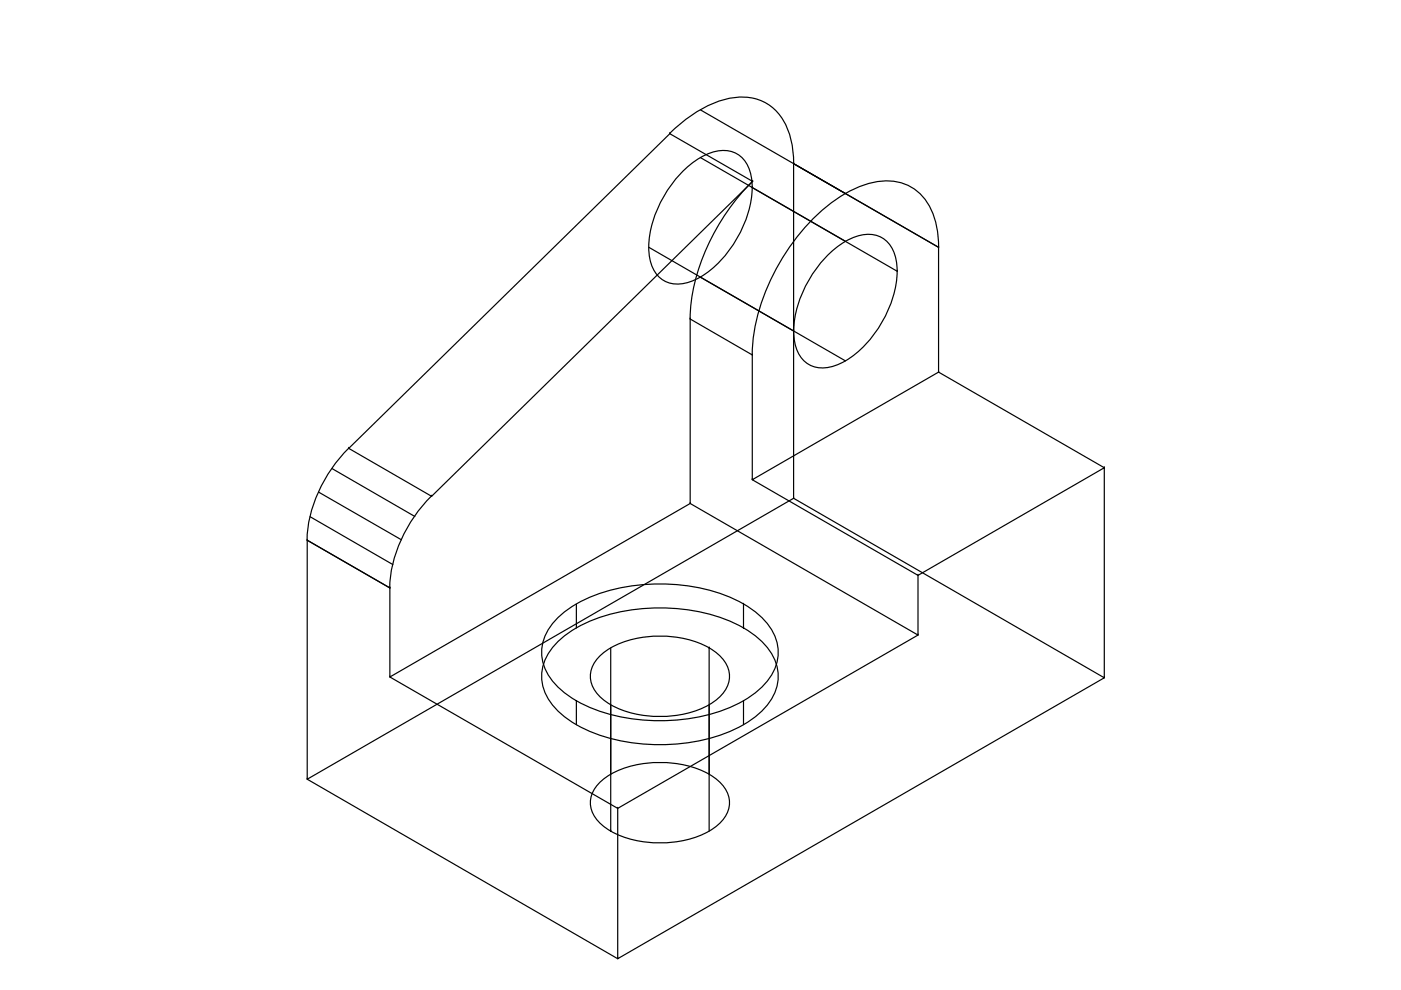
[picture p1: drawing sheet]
<svg xmlns="http://www.w3.org/2000/svg" width="297mm" height="210mm" viewBox="0 0 297 210" stroke-linecap="round" stroke-linejoin="round" font-family="sans-serif">
<!-- layer: 0 -->
<g fill="none" stroke="#000" stroke-width=".25">
<path d="M142 28.3a25.8 25.8 0 0 1 13.1-7.5 10.3 10.3 0 0 1 12.3 7.7 20.8 20.8 0 0 1 .9 6.2M142 28.3l17.6 10.2-68.1 66.7-17.6-10.1M142 28.3h.1M142 28.3l-68.1 66.8M145 36a13.5 13.5 0 0 1 8.3-4.1 5.8 5.8 0 0 1 5.9 5.1 20.5 20.5 0 0 1-3.3 14.2 19.9 19.9 0 0 1-9.9 8.7 5.9 5.9 0 0 1-8.2-4.8 20.5 20.5 0 0 1 3.4-14.2 25 25 0 0 1 3.8-4.9zM148.5 33.4l41.7 24.1M148.5 23.3l50.5 29.1M159.5 39.8h.1M159.5 38.4a44.9 44.9 0 0 0-13.1 27.6l-.1 1.6M159.6 38.5h.1M168.3 34.7l30.7 17.7v26.5l35.1 20.3M168.3 34.7v70.9l-103.2 59.6v-50.7"/>
<path d="M168.3 34.7h.1M137.6 52.4l41.7 24.1M175.8 53.8a13.5 13.5 0 0 1 8.3-4.1 5.8 5.8 0 0 1 5.8 5.1 20.5 20.5 0 0 1-3.3 14.2 19.9 19.9 0 0 1-9.9 8.6 5.9 5.9 0 0 1-8.1-4.7 20.5 20.5 0 0 1 3.3-14.2 25 25 0 0 1 3.9-4.9zM190.2 57.5h.1M199 52.4h.1M199 52.5a16.1 16.1 0 0 0-3.6-11.1 10.7 10.7 0 0 0-10.9-2.6 29.7 29.7 0 0 0-14.4 10 44.8 44.8 0 0 0-10.6 24.5v1.9M146.3 67.6v39.2l48.3 27.8v-12.6M146.3 67.6h.1M146.3 67.6l13.2 7.7M159.5 75.3h.1M159.5 75.3v26.4M199 78.9l-39.5 22.8 35.1 20.3 39.5-22.8v44.5"/>
<path d="M199 78.9h.1M70.4 99.3l17.6 10.2M73.9 95a29.4 29.4 0 0 0-8.8 19.5M73.9 95.1h.1M234.1 99.2h.1M65.1 114.5h.1M65.1 114.5l17.6 10.2M65.7 109.5l17.6 10.2M67.5 104.3l17.6 10.2M91.4 105.2a29.4 29.4 0 0 0-8.8 19.4M91.5 105.2h.1M146.3 106.8l-63.6 36.7 48.3 27.9 63.6-36.8"/>
<path d="M146.3 106.8h.1M159.5 101.7h.1M168.3 105.6l65.8 38.1-103.1 59.6v-31.9M168.3 105.6h.1M82.7 124.7h.1M82.7 124.7v18.8M117.9 131.3a26.8 26.8 0 0 1 15-6.9 39.2 39.2 0 0 1 24.8 3.7 14.1 14.1 0 0 1 7.1 8.3 10.1 10.1 0 0 1-4.1 10 32.1 32.1 0 0 1-19.8 6.4 35.6 35.6 0 0 1-20.3-5.3 12.2 12.2 0 0 1-5.7-8.5 9.9 9.9 0 0 1 3-7.7zM117.9 136.4a26.8 26.8 0 0 1 15-6.9 39.2 39.2 0 0 1 24.8 3.6 14.1 14.1 0 0 1 7.1 8.3 10.1 10.1 0 0 1-4.1 10.1 32.1 32.1 0 0 1-19.8 6.4 35.6 35.6 0 0 1-20.3-5.3 12.2 12.2 0 0 1-5.7-8.6 9.9 9.9 0 0 1 3-7.6zM122.2 128.1v5.1M127.2 139a19.3 19.3 0 0 1 13.5-4.1 18.8 18.8 0 0 1 11.9 4.1 5.6 5.6 0 0 1 0 8.8 19.3 19.3 0 0 1-13.4 4.1 18.8 18.8 0 0 1-12-4.1 5.6 5.6 0 0 1 0-8.8zM129.5 137.4v38.8M150.4 137.4h.1"/>
<path d="M150.4 137.4v38.8M157.6 133.2h.1M157.6 128.1h.1M157.6 128.1v5.1M194.6 134.6h.1M194.6 122h.1M82.7 143.5h.1M122.2 148.6v5.1M157.6 148.6v5.1M234.1 143.7h.1M65.1 165.2h.1M65.1 165.2l65.9 38.1"/>
<path d="M127.2 165.8a19.3 19.3 0 0 1 13.5-4.1 18.8 18.8 0 0 1 11.9 4.1 5.6 5.6 0 0 1 0 8.7 19.3 19.3 0 0 1-13.4 4.2 18.8 18.8 0 0 1-12-4.2 5.6 5.6 0 0 1 0-8.7zM129.5 176.2h.1M131 171.4h.1M131 203.3h.1"/>
</g>
</svg>
